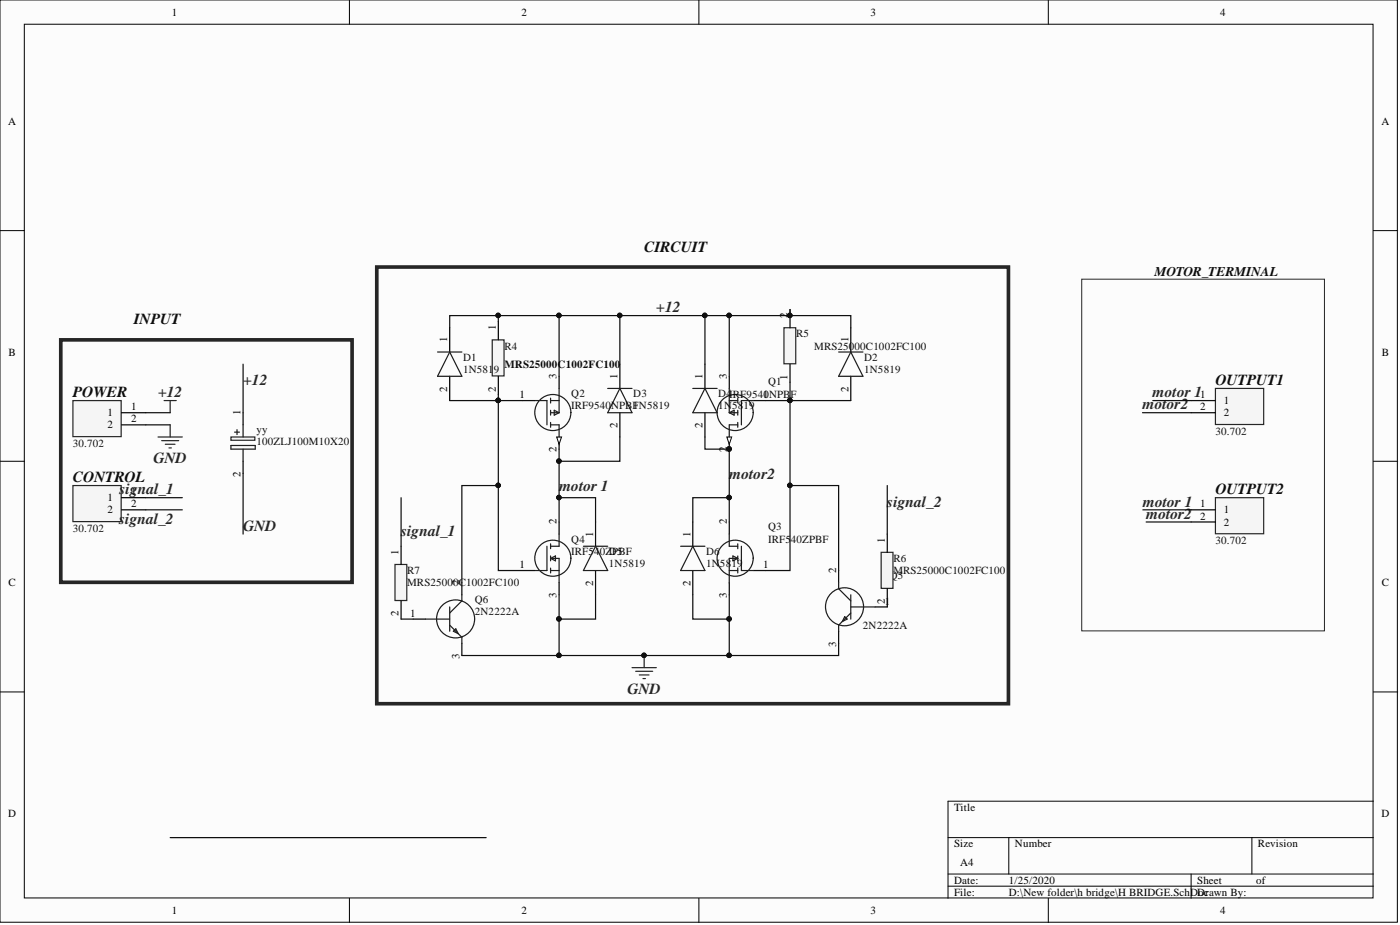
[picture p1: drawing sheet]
<svg xmlns="http://www.w3.org/2000/svg" width="292mm" height="193mm" viewBox="0 0 292 193" stroke-linecap="round" stroke-linejoin="round" font-family="sans-serif">
<defs><g id="words">
<g font-size="3.2" fill="#0e0e0e">
<text x="134.4" y="52.5">CIRCUIT</text>
<text x="27.9" y="67.7">INPUT</text>
<text x="15.2" y="82.9">POWER</text>
<text x="253.6" y="80.4">OUTPUT1</text>
<text x="15.2" y="100.6">CONTROL</text>
<text x="253.6" y="103.2">OUTPUT2</text>
</g>
<g font-size="3.2" fill="#262626">
<text x="136.9" y="65.2">+12</text>
<text x="33" y="82.9">+12</text>
<text x="50.7" y="80.4">+12</text>
<text x="240.5" y="82.9">motor 1</text>
<text x="238.4" y="85.4">motor2</text>
<text x="32" y="96.6">GND</text>
<text x="152.2" y="99.9">motor2</text>
<text x="24.9" y="103.2">signal_1</text>
<text x="116.7" y="102.4">motor 1</text>
<text x="185.1" y="105.7">signal_2</text>
<text x="238.5" y="105.7">motor 1</text>
<text x="24.9" y="109.2">signal_2</text>
<text x="50.7" y="110.7">GND</text>
<text x="83.7" y="111.8">signal_1</text>
<text x="239.1" y="108.2">motor2</text>
<text x="130.9" y="144.7">GND</text>
</g>
<text font-size="2.8" fill="#0e0e0e" x="240.9" y="57.6">MOTOR_TERMINAL</text>
<g font-size="2.3">
<text x="35.8" y="3.3">1</text>
<text x="108.8" y="3.3">2</text>
<text x="181.7" y="3.3">3</text>
<text x="254.6" y="3.3">4</text>
<text x="1.7" y="26.1">A</text>
<text x="288.2" y="26.1">A</text>
<text x="93.3" y="71.4" transform="rotate(-90 93.3 71.4)">1</text>
<text x="103.5" y="68.9" transform="rotate(-90 103.5 68.9)">1</text>
<text x="164.3" y="66.3" transform="rotate(-90 164.3 66.3)">2</text>
<text x="177" y="71.4" transform="rotate(-90 177 71.4)">1</text>
<text x="1.8" y="74.2">B</text>
<text x="288.3" y="74.2">B</text>
<text x="93.3" y="81.7" transform="rotate(-90 93.3 81.7)">2</text>
<text x="103.5" y="81.7" transform="rotate(-90 103.5 81.7)">2</text>
<text x="108.4" y="83.1">1</text>
<text x="116.1" y="79" transform="rotate(-90 116.1 79)">3</text>
<text x="128.8" y="79" transform="rotate(-90 128.8 79)">1</text>
<text x="146.6" y="79" transform="rotate(-90 146.6 79)">1</text>
<text x="151.6" y="79" transform="rotate(-90 151.6 79)">3</text>
<text x="164.3" y="79.2" transform="rotate(-90 164.3 79.2)">1</text>
<text x="177" y="81.7" transform="rotate(-90 177 81.7)">2</text>
<text x="250.4" y="83.1">1</text>
<text x="22.4" y="86.9">1</text>
<text x="22.4" y="89.4">2</text>
<text x="27.4" y="85.6">1</text>
<text x="27.4" y="88.1">2</text>
<text x="50.2" y="86.6" transform="rotate(-90 50.2 86.6)">1</text>
<text x="128.8" y="89.3" transform="rotate(-90 128.8 89.3)">2</text>
<text x="146.6" y="89.3" transform="rotate(-90 146.6 89.3)">2</text>
<text x="250.4" y="85.6">2</text>
<text x="255.4" y="84.3">1</text>
<text x="255.4" y="86.9">2</text>
<text x="116.1" y="94.4" transform="rotate(-90 116.1 94.4)">2</text>
<text x="151.6" y="94.4" transform="rotate(-90 151.6 94.4)">2</text>
<text x="50.2" y="99.4" transform="rotate(-90 50.2 99.4)">2</text>
<text x="22.4" y="104.6">1</text>
<text x="22.4" y="107.1">2</text>
<text x="27.4" y="103.3">1</text>
<text x="27.4" y="105.9">2</text>
<text x="250.4" y="105.9">1</text>
<text x="255.4" y="107.1">1</text>
<text x="116.1" y="109.4" transform="rotate(-90 116.1 109.4)">2</text>
<text x="123.8" y="111.9" transform="rotate(-90 123.8 111.9)">1</text>
<text x="144" y="111.9" transform="rotate(-90 144 111.9)">1</text>
<text x="151.6" y="109.4" transform="rotate(-90 151.6 109.4)">2</text>
<text x="184.6" y="113.2" transform="rotate(-90 184.6 113.2)">1</text>
<text x="250.4" y="108.4">2</text>
<text x="255.4" y="109.7">2</text>
<text x="83.2" y="115.7" transform="rotate(-90 83.2 115.7)">1</text>
<text x="108.4" y="118.5">1</text>
<text x="159.3" y="118.5">1</text>
<text x="174.5" y="119.5" transform="rotate(-90 174.5 119.5)">2</text>
<text x="1.8" y="122.3">C</text>
<text x="95.9" y="122.1" transform="rotate(-90 95.9 122.1)">2</text>
<text x="116.1" y="124.8" transform="rotate(-90 116.1 124.8)">3</text>
<text x="123.8" y="122.2" transform="rotate(-90 123.8 122.2)">2</text>
<text x="144" y="122.2" transform="rotate(-90 144 122.2)">2</text>
<text x="151.6" y="124.8" transform="rotate(-90 151.6 124.8)">3</text>
<text x="288.3" y="122.3">C</text>
<text x="83.2" y="128.6" transform="rotate(-90 83.2 128.6)">2</text>
<text x="85.5" y="128.6">1</text>
<text x="184.6" y="126" transform="rotate(-90 184.6 126)">2</text>
<text x="184.6" y="126.1">1</text>
<text x="95.9" y="137.4" transform="rotate(-90 95.9 137.4)">3</text>
<text x="174.5" y="134.9" transform="rotate(-90 174.5 134.9)">3</text>
<text x="1.7" y="170.4">D</text>
<text x="199.1" y="169.2">Title</text>
<text x="288.2" y="170.4">D</text>
<text x="199.1" y="176.8">Size</text>
<text x="211.7" y="176.8">Number</text>
<text x="262.5" y="176.8">Revision</text>
<text x="199.1" y="184.4">Date:</text>
<text x="200.3" y="180.6">A4</text>
<text x="210.5" y="184.4">1/25/2020</text>
<text x="249.8" y="184.4">Sheet</text>
<text x="262.1" y="184.4">of</text>
<text x="35.8" y="190.7">1</text>
<text x="108.8" y="190.7">2</text>
<text x="181.7" y="190.7">3</text>
<text x="199.1" y="186.9">File:</text>
<text x="210.5" y="186.9">D:\New folder\h bridge\H BRIDGE.SchDDrawn By:</text>
<text x="250" y="186.9">oc</text>
<text x="254.6" y="190.7">4</text>
</g>
<g font-size="2.3" fill="#0e0e0e">
<text x="166.1" y="70.4">R5</text>
<text x="96.6" y="75.2">D1</text>
<text x="96.6" y="77.7">1N581</text>
<text x="103.1" y="77.7">9</text>
<text x="105.2" y="72.9">R4</text>
<text x="105.2" y="76.7">MRS25000C1002FC100</text>
<text x="169.9" y="72.9">MRS25000C1002FC100</text>
<text x="180.3" y="75.2">D2</text>
<text x="180.3" y="77.7">1N5819</text>
<text x="119.2" y="82.8">Q2</text>
<text x="132.1" y="82.8">D3</text>
<text x="149.9" y="82.8">D4IRF9541</text>
<text x="159.3" y="83.1">0NPBF</text>
<text x="160.3" y="80.3">Q1</text>
<text x="119.2" y="85.3">IRF9540NPBFN5819</text>
<text x="132.1" y="85.3">1</text>
<text x="149.9" y="85.3">1N</text>
<text x="152.8" y="85.3">58</text>
<text x="155.1" y="85.3">19</text>
<text x="15.2" y="93.2">30.702</text>
<text x="53.5" y="90.4">yy</text>
<text x="53.5" y="92.9">100ZLJ100M10X20</text>
<text x="253.6" y="90.7">30.702</text>
<text x="15.2" y="110.9">30.702</text>
<text x="119.2" y="113.2">Q4</text>
<text x="160.3" y="110.7">Q3</text>
<text x="160.3" y="113.2">IRF5</text>
<text x="165" y="113.2">40ZPBF</text>
<text x="253.6" y="113.5">30.702</text>
<text x="85" y="119.8">R7</text>
<text x="119.2" y="115.7">IRF540ZDPBF</text>
<text x="127" y="118.3">1N5819</text>
<text x="128.7" y="115.7">5</text>
<text x="147.3" y="115.7">D6</text>
<text x="147.3" y="118.3">1N58</text>
<text x="152.6" y="118.3">19</text>
<text x="186.4" y="117.2">R6</text>
<text x="186.4" y="119.8">MRS25000C1002FC100</text>
<text x="85" y="122.3">MRS25000C1002FC100</text>
<text x="99.1" y="125.9">Q6</text>
<text x="185.6" y="120.8">Q5</text>
<text x="99.1" y="128.4">2N2222A</text>
<text x="180" y="131.2">2N2222A</text>
</g>
</g></defs>
<g fill="#fcfcfc" stroke="#000" stroke-width=".21">
<path d="M0 0h291.6v192.4h-291.6z"/>
<path d="M5.1 5.1h281.4v182.2h-281.4z"/>
</g>
<g fill="none" stroke="#000" stroke-width=".21">
<path d="M72.9 0v5.1M145.8 0v5.1M218.7 0v5.1M0 48.1h5.1M286.6 48.1h5M0 96.2h5.1M286.6 96.2h5M0 144.3h5.1M286.6 144.3h5M197.8 174.7h88.8M210.5 174.7v7.6M261.2 174.7v7.6"/>
<path d="M286.6 167.1h-88.8v20.3M72.9 187.4v5.1M145.8 187.4v5.1M197.8 182.3h88.8M197.8 184.9h88.8M218.7 187.4v5.1M248.5 182.3v5.1"/>
</g>
<path d="M152.2 91.2v2.5M157.2 83.6h2.6" fill="none" stroke="#000" stroke-width=".25"/>
<path d="M151.6 91.2h1.1l-.5 1.5z" fill="#fcfcfc"/>
<path d="M151.6 91.2h1.1l-.5 1.5z" fill="none" stroke="#000" stroke-width=".21"/>
<circle cx="152.1" cy="93.7" r=".47" fill="#0e0e0e" stroke="#0e0e0e" stroke-width=".21"/>
<path d="M152.2 78.5v2.5M109 119h2.6M116.7 108.9v2.5M152.2 108.9v2.5M157.2 119h2.6M86.2 129.2h2.6M96.4 121.6v2.5M96.4 134.2v2.6M116.7 121.6v2.5M152.2 121.6v2.5" fill="none" stroke="#000" stroke-width=".25"/>
<g fill="none" stroke="#1c1c1c" stroke-width=".25">
<path d="M152.2 81v5.1M152.2 83.6h1.7M152.2 86.1h1.7M152.2 86.1l1-.5v1zM153.9 88.6h-1.7v2.6M153.9 83.1v1M153.9 85.6v1M153.9 88.1v1M157.2 83.6h-2.5v5M114.1 114v5h-2.5M114.9 116.5h1.8v5.1M114.9 119h1.8"/>
<path d="M114.9 113.5v1M114.9 116v1M114.9 118.5v1M114.9 116.5l1-.5v1zM116.7 111.4v2.6h-1.8M152.2 111.4v2.6h1.7M152.2 119h1.7M152.9 116l1 .5-1 .5zM153.9 116.5h-1.7v5.1M153.9 113.5v1M153.9 116v1M153.9 118.5v1"/>
<path d="M154.7 114v5h2.5M88.8 129.2h5M93.8 126.6v5.1M93.8 130.4l2.6 2.6v1.2M94.6 131.7l.5-.5 .5 1zM96.4 124.1v1.3l-2.6 2.5"/>
<circle cx="153.4" cy="86.1" r="3.8"/>
<circle cx="115.3" cy="116.5" r="3.8"/>
<circle cx="153.4" cy="116.5" r="3.8"/>
<circle cx="95.1" cy="129.1" r="4"/>
</g>
<path d="M15.2 83.6h10.1v7.5h-10.1z" fill="#f5f5f5" stroke="#262626" stroke-width=".25"/>
<path d="M25.4 86.1h5M25.4 88.6h5" fill="none" stroke="#000" stroke-width=".25"/>
<path d="M102.7 70.9h2.5v7.5h-2.5z" fill="#f5f5f5" stroke="#262626" stroke-width=".25"/>
<path d="M104 67.1v3.8M104 78.5v3.8" fill="none" stroke="#000" stroke-width=".25"/>
<path d="M163.6 68.4h2.4v7.5h-2.4z" fill="#f5f5f5" stroke="#262626" stroke-width=".25"/>
<path d="M164.8 64.6v3.8M164.8 76v3.8M175 119v2.6M175 131.7v2.5M182.6 126.6h2.5" fill="none" stroke="#000" stroke-width=".25"/>
<g fill="none" stroke="#1c1c1c" stroke-width=".25">
<path d="M175 121.6v1.2l2.5 2.6M176.2 128.6l.6 .6-1.1 .5zM177.5 124.1v5.1M177.5 127.9l-2.5 2.5v1.3M177.5 126.6h5.1"/>
<circle cx="176.2" cy="126.6" r="4"/>
</g>
<path d="M82.4 117.8h2.5v7.5h-2.5z" fill="#f5f5f5" stroke="#262626" stroke-width=".25"/>
<path d="M83.7 114v3.8M83.7 125.4v3.8" fill="none" stroke="#000" stroke-width=".25"/>
<path d="M183.9 115.2h2.4v7.5h-2.4z" fill="#f5f5f5" stroke="#262626" stroke-width=".25"/>
<g fill="none" stroke="#000" stroke-width=".25">
<path d="M93.8 68.4v5M93.8 78.5v5.1M129.3 76v5M147.1 76v5M177.5 68.4v5M177.5 78.5v5.1M129.3 86.1v5.1M147.1 86.1v5.1M124.3 108.9v5.1M124.3 119v5.1M144.5 108.9v5.1M144.5 119v5.1"/>
<path d="M185.1 111.4v3.8M185.1 122.8v3.8"/>
</g>
<path d="M131.9 139.3h5M134.4 136.8v2.5M132.6 140h3.6M133.4 140.8h2M134.1 141.6h.6" fill="none" stroke="#262626" stroke-width=".25"/>
<circle cx="134.4" cy="136.7" r=".47" fill="#0e0e0e" stroke="#0e0e0e" stroke-width=".21"/>
<path d="M91.3 73.4h5.1M93.8 73.4l2.6 5.1h-5.1zM175 73.4h5M177.5 73.4l2.5 5.1h-5zM126.8 81h5.1M129.3 81l2.6 5.1h-5.1zM144.5 81h5.1M147.1 81l2.5 5.1h-5.1zM121.7 114h5.1M124.3 114l2.5 5h-5.1zM142 114h5.1M144.5 114l2.6 5h-5.1z" fill="none" stroke="#1c1c1c" stroke-width=".25"/>
<path d="M48.2 91.2h5v.6h-5z" fill="#f5f5f5" stroke="#262626" stroke-width=".25"/>
<path d="M50.7 86.1v2.5M50.7 96.2v2.6" fill="none" stroke="#000" stroke-width=".25"/>
<path d="M48.2 92.9h5.1v.8h-5.1zM48.9 90.2h1.1M49.4 89.6v1.1M50.7 88.6v2.6M50.7 93.7v2.5" fill="none" stroke="#1c1c1c" stroke-width=".25"/>
<path d="M253.6 81h10.1v7.6h-10.1z" fill="#f5f5f5" stroke="#262626" stroke-width=".25"/>
<path d="M248.5 83.6h5.1M248.5 86.1h5.1" fill="none" stroke="#000" stroke-width=".25"/>
<path d="M33 91.2h5M33.7 91.9h3.6M34.2 83.6h2.6M34.5 92.7h2M35.2 93.4h.6M35.5 83.6v2.5M35.5 88.6v2.6" fill="none" stroke="#262626" stroke-width=".25"/>
<path d="M253.6 103.8h10.1v7.5h-10.1z" fill="#f5f5f5" stroke="#262626" stroke-width=".25"/>
<path d="M248.5 106.4h5.1M248.5 108.9h5.1" fill="none" stroke="#000" stroke-width=".25"/>
<path d="M15.2 101.3h10.1v7.5h-10.1z" fill="#f5f5f5" stroke="#262626" stroke-width=".25"/>
<path d="M109 83.6h2.6M116.7 91.2v2.5M25.4 103.8h5M25.4 106.4h5" fill="none" stroke="#000" stroke-width=".25"/>
<path d="M78.6 55.7h131.8v91.1h-131.8zM12.7 70.9h60.8v50.6h-60.8z" fill="none" stroke="#262626" stroke-width=".76"/>
<path d="M225.7 58.2h50.6v73.4h-50.6z" fill="none" stroke="#262626" stroke-width=".21"/>
<path d="M116.1 91.2h1.1l-.5 1.5z" fill="#fcfcfc"/>
<path d="M116.1 91.2h1.1l-.5 1.5z" fill="none" stroke="#000" stroke-width=".21"/>
<path d="M116.7 78.5v2.5" fill="none" stroke="#000" stroke-width=".25"/>
<g fill="none" stroke="#1c1c1c" stroke-width=".25">
<path d="M111.6 83.6h2.5v5M114.9 88.6h1.8v2.6M114.9 83.6h1.8M114.9 86.1h1.8M114.9 83.1v1M114.9 85.6v1M114.9 88.1v1M115.6 85.6l1.1 .5-1.1 .5zM116.7 81v5.1"/>
<circle cx="115.3" cy="86.1" r="3.8"/>
</g>
<g fill="none" stroke="#0e0e0e" stroke-width=".25">
<path d="M50.7 76v10.1M104 65.8h-10.2v2.6M116.7 78.5v-12.7h35.5v12.7M116.7 65.8h-12.7v1.3M129.3 65.8v10.2M147.1 65.8v10.2M164.8 64.6v1.2h-12.6M164.8 79.8v3.8h-5M164.8 65.8h12.7v2.6M30.4 86.1h5.1M30.4 88.6h5.1M50.7 98.8v12.6"/>
<path d="M93.8 83.6h10.2v35.4h5M104 82.3v1.3h5M116.7 93.7v2.5M129.3 91.2v5h-12.6v12.7M147.1 91.2v2.5h5.1v15.2M177.5 83.6h-12.7v35.4h-5M238.4 86.1h10.1M240.5 83.6h8M30.4 103.8h7.6M30.4 106.4h7.6M83.7 103.8v10.2M104 101.3h-7.6v20.3"/>
<path d="M116.7 103.8h7.6v5.1M152.2 103.8h-7.7v5.1M164.8 101.3h10.2v17.7M185.1 101.3v10.1M238.4 106.4h10.1M239.1 108.9h9.4M83.7 129.2h2.5M96.4 136.8h20.3M116.7 124.1v12.7h35.5v-12.7M124.3 124.1v5.1h-7.6M144.5 124.1v5.1h7.7M175 134.2v2.6h-22.8"/>
<path d="M35.5 174.7h65.9"/>
</g>
<g fill="#0e0e0e" stroke="#0e0e0e" stroke-width=".21">
<circle cx="152.1" cy="65.8" r=".47"/>
<circle cx="147" cy="65.8" r=".47"/>
<circle cx="129.3" cy="65.8" r=".47"/>
<circle cx="116.6" cy="65.8" r=".47"/>
<circle cx="152.1" cy="129.1" r=".47"/>
<circle cx="152.1" cy="136.7" r=".47"/>
<circle cx="134.4" cy="136.7" r=".47"/>
<circle cx="116.6" cy="136.7" r=".47"/>
<circle cx="116.6" cy="129.1" r=".47"/>
<circle cx="103.9" cy="83.5" r=".47"/>
<circle cx="103.9" cy="65.8" r=".47"/>
<circle cx="164.8" cy="65.8" r=".47"/>
<circle cx="164.8" cy="83.5" r=".47"/>
<circle cx="103.9" cy="101.3" r=".47"/>
<circle cx="164.8" cy="101.3" r=".47"/>
<circle cx="116.6" cy="103.8" r=".47"/>
<circle cx="152.1" cy="103.8" r=".47"/>
<circle cx="152.1" cy="93.7" r=".47"/>
<circle cx="116.6" cy="96.2" r=".47"/>
</g>
<use href="#words"/>
</svg>
